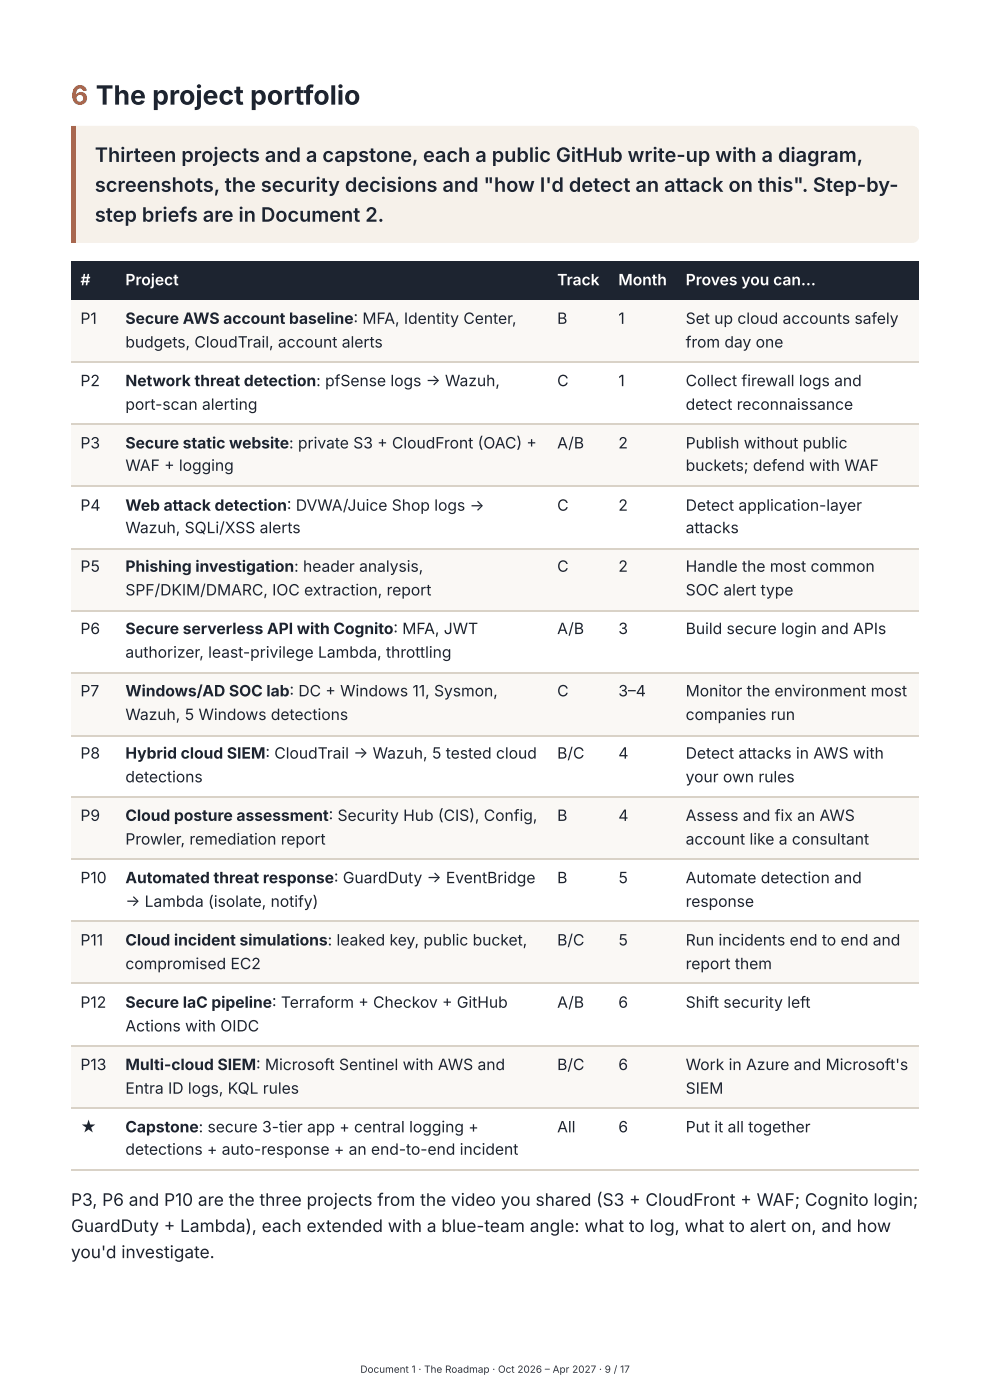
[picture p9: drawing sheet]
<svg xmlns="http://www.w3.org/2000/svg" width="210mm" height="297mm" viewBox="0 0 210 297" stroke-linecap="round" stroke-linejoin="round" font-family="sans-serif">
<defs><g id="words">
<text font-size="5.6" fill="#c4552b" x="15.1" y="22.2">6 The project portfolio</text>
<g font-size="4.2" fill="#1d2430">
<text x="20.1" y="34.4">Thirteen projects and a capstone, each a public GitHub write-up with a diagram,</text>
<text x="20.1" y="40.7">screenshots, the security decisions and &quot;how I'd detect an attack on this&quot;. Step-by-</text>
<text x="20.1" y="47.1">step briefs are in Document 2.</text>
</g>
<g font-size="3.7" fill="#1d2430">
<text x="15.1" y="256.1">P3, P6 and P10 are the three projects from the video you shared (S3 + CloudFront + WAF; Cognito login;</text>
<text x="15.1" y="261.7">GuardDuty + Lambda), each extended with a blue-team angle: what to log, what to alert on, and how</text>
<text x="15.1" y="267.2">you'd investigate.</text>
</g>
<g font-size="3.3" fill="#fff">
<text x="17.1" y="60.6">#</text>
<text x="26.6" y="60.6">Project</text>
<text x="118.3" y="60.6">Track</text>
<text x="131.3" y="60.6">Month</text>
<text x="145.6" y="60.6">Proves you can…</text>
</g>
<g font-size="3.3" fill="#1d2430">
<text x="17.1" y="68.8">P1</text>
<text x="26.6" y="68.8">Secure AWS account baseline: MFA, Identity Center,</text>
<text x="118.3" y="68.8">B</text>
<text x="131.3" y="68.8">1</text>
<text x="145.6" y="68.8">Set up cloud accounts safely</text>
<text x="26.6" y="73.8">budgets, CloudTrail, account alerts</text>
<text x="145.6" y="73.8">from day one</text>
<text x="17.1" y="82">P2</text>
<text x="26.6" y="82">Network threat detection: pfSense logs → Wazuh,</text>
<text x="118.3" y="82">C</text>
<text x="131.3" y="82">1</text>
<text x="145.6" y="82">Collect firewall logs and</text>
<text x="26.6" y="87">port-scan alerting</text>
<text x="145.6" y="87">detect reconnaissance</text>
<text x="17.1" y="95.2">P3</text>
<text x="26.6" y="95.2">Secure static website: private S3 + CloudFront (OAC) +</text>
<text x="118.3" y="95.2">A/B</text>
<text x="131.3" y="95.2">2</text>
<text x="145.6" y="95.2">Publish without public</text>
<text x="26.6" y="100">WAF + logging</text>
<text x="145.6" y="100">buckets; defend with WAF</text>
<text x="17.1" y="108.5">P4</text>
<text x="26.6" y="108.5">Web attack detection: DVWA/Juice Shop logs →</text>
<text x="26.6" y="113.2">Wazuh, SQLi/XSS alerts</text>
<text x="118.3" y="108.5">C</text>
<text x="131.3" y="108.5">2</text>
<text x="145.6" y="108.5">Detect application-layer</text>
<text x="145.6" y="113.2">attacks</text>
<text x="17.1" y="121.4">P5</text>
<text x="26.6" y="121.4">Phishing investigation: header analysis,</text>
<text x="118.3" y="121.4">C</text>
<text x="131.3" y="121.4">2</text>
<text x="145.6" y="121.4">Handle the most common</text>
<text x="26.6" y="126.5">SPF/DKIM/DMARC, IOC extraction, report</text>
<text x="145.6" y="126.5">SOC alert type</text>
<text x="17.1" y="134.7">P6</text>
<text x="26.6" y="134.7">Secure serverless API with Cognito: MFA, JWT</text>
<text x="118.3" y="134.7">A/B</text>
<text x="131.3" y="134.7">3</text>
<text x="145.6" y="134.7">Build secure login and APIs</text>
<text x="26.6" y="139.7">authorizer, least-privilege Lambda, throttling</text>
<text x="17.1" y="147.9">P7</text>
<text x="26.6" y="147.9">Windows/AD SOC lab: DC + Windows 11, Sysmon,</text>
<text x="118.3" y="147.9">C</text>
<text x="131.3" y="147.9">3–4</text>
<text x="145.6" y="147.9">Monitor the environment most</text>
<text x="26.6" y="152.9">Wazuh, 5 Windows detections</text>
<text x="145.6" y="152.9">companies run</text>
<text x="17.1" y="161.1">P8</text>
<text x="26.6" y="161.1">Hybrid cloud SIEM: CloudTrail → Wazuh, 5 tested cloud</text>
<text x="118.3" y="161.1">B/C</text>
<text x="131.3" y="161.1">4</text>
<text x="145.6" y="161.1">Detect attacks in AWS with</text>
<text x="26.6" y="166.2">detections</text>
<text x="145.6" y="166.2">your own rules</text>
<text x="17.1" y="174.4">P9</text>
<text x="26.6" y="174.4">Cloud posture assessment: Security Hub (CIS), Config,</text>
<text x="26.6" y="179.4">Prowler, remediation report</text>
<text x="118.3" y="174.4">B</text>
<text x="131.3" y="174.4">4</text>
<text x="145.6" y="174.4">Assess and fix an AWS</text>
<text x="145.6" y="179.4">account like a consultant</text>
<text x="17.1" y="187.6">P10</text>
<text x="26.6" y="187.6">Automated threat response: GuardDuty → EventBridge</text>
<text x="118.3" y="187.6">B</text>
<text x="131.3" y="187.6">5</text>
<text x="145.6" y="187.6">Automate detection and</text>
<text x="26.6" y="192.6">→ Lambda (isolate, notify)</text>
<text x="145.6" y="192.6">response</text>
<text x="17.1" y="200.8">P11</text>
<text x="26.6" y="200.8">Cloud incident simulations: leaked key, public bucket,</text>
<text x="118.3" y="200.8">B/C</text>
<text x="131.3" y="200.8">5</text>
<text x="145.6" y="200.8">Run incidents end to end and</text>
<text x="26.6" y="205.8">compromised EC2</text>
<text x="145.6" y="205.8">report them</text>
<text x="17.1" y="214">P12</text>
<text x="26.6" y="214">Secure IaC pipeline: Terraform + Checkov + GitHub</text>
<text x="118.3" y="214">A/B</text>
<text x="131.3" y="214">6</text>
<text x="145.6" y="214">Shift security left</text>
<text x="26.6" y="219.1">Actions with OIDC</text>
<text x="17.1" y="227.3">P13</text>
<text x="26.6" y="227.3">Multi-cloud SIEM: Microsoft Sentinel with AWS and</text>
<text x="118.3" y="227.3">B/C</text>
<text x="131.3" y="227.3">6</text>
<text x="145.6" y="227.3">Work in Azure and Microsoft's</text>
<text x="26.6" y="232.3">Entra ID logs, KQL rules</text>
<text x="145.6" y="232.3">SIEM</text>
<text x="17.1" y="240.5">★</text>
<text x="26.6" y="240.5">Capstone: secure 3-tier app + central logging +</text>
<text x="26.6" y="245.3">detections + auto-response + an end-to-end incident</text>
<text x="118.3" y="240.5">All</text>
<text x="131.3" y="240.5">6</text>
<text x="145.6" y="240.5">Put it all together</text>
</g>
<text font-size="2.1" fill="#343434" x="76.5" y="291.6">Document 1 · The Roadmap · Oct 2026 – Apr 2027 · 9 / 17</text>
</g></defs>
<path d="M15.6 26.7h178.1a1.4 1.4 0 0 1 1.4 1.6v21.7a1.4 1.4 0 0 1-1.4 1.6h-178.1z" fill="#f6f1ea"/>
<path d="M15.1 26.7h1v24.9h-1z" fill="#c4552b"/>
<g fill="#1d2430">
<path d="M15.1 55.6h9.5v8.2h-9.5z"/>
<path d="M24.6 55.6h91.8v8.2h-91.8z"/>
<path d="M116.4 55.6h13v8.2h-13z"/>
<path d="M129.4 55.6h14.3v8.2h-14.3z"/>
<path d="M143.7 55.6h51.4v8.2h-51.4z"/>
</g>
<g fill="#faf8f5">
<path d="M15.1 63.8h9.5v13.2h-9.5z"/>
<path d="M24.6 63.8h91.8v13.2h-91.8z"/>
<path d="M116.4 63.8h13v13.2h-13z"/>
<path d="M129.4 63.8h14.3v13.2h-14.3z"/>
<path d="M143.7 63.8h51.4v13.2h-51.4z"/>
<path d="M15.1 90.2h9.5v13h-9.5z"/>
<path d="M24.6 90.2h91.8v13h-91.8z"/>
<path d="M116.4 90.2h13v13h-13z"/>
<path d="M129.4 90.2h14.3v13h-14.3z"/>
<path d="M143.7 90.2h51.4v13h-51.4z"/>
<path d="M15.1 116.4h9.5v13.2h-9.5z"/>
<path d="M24.6 116.4h91.8v13.2h-91.8z"/>
<path d="M116.4 116.4h13v13.2h-13z"/>
<path d="M129.4 116.4h14.3v13.2h-14.3z"/>
<path d="M143.7 116.4h51.4v13.2h-51.4z"/>
<path d="M15.1 142.9h9.5v13.2h-9.5z"/>
<path d="M24.6 142.9h91.8v13.2h-91.8z"/>
<path d="M116.4 142.9h13v13.2h-13z"/>
<path d="M129.4 142.9h14.3v13.2h-14.3z"/>
<path d="M143.7 142.9h51.4v13.2h-51.4z"/>
<path d="M15.1 169.3h9.5v13.3h-9.5z"/>
<path d="M24.6 169.3h91.8v13.3h-91.8z"/>
<path d="M116.4 169.3h13v13.3h-13z"/>
<path d="M129.4 169.3h14.3v13.3h-14.3z"/>
<path d="M143.7 169.3h51.4v13.3h-51.4z"/>
<path d="M15.1 195.8h9.5v13.2h-9.5z"/>
<path d="M24.6 195.8h91.8v13.2h-91.8z"/>
<path d="M116.4 195.8h13v13.2h-13z"/>
<path d="M129.4 195.8h14.3v13.2h-14.3z"/>
<path d="M143.7 195.8h51.4v13.2h-51.4z"/>
<path d="M15.1 222.2h9.5v13h-9.5z"/>
<path d="M24.6 222.2h91.8v13h-91.8z"/>
<path d="M116.4 222.2h13v13h-13z"/>
<path d="M129.4 222.2h14.3v13h-14.3z"/>
<path d="M143.7 222.2h51.4v13h-51.4z"/>
</g>
<g fill="none" stroke="#d9d2c7" stroke-width=".26">
<path d="M15.1 76.9h180M15.1 90.1h180M15.1 103.3h180M15.1 116.5h180M15.1 129.8h180M15.1 143h180M15.1 156.2h180M15.1 169.2h180M15.1 182.4h180M15.1 195.7h180M15.1 208.9h180M15.1 222.1h180"/>
<path d="M15.1 235.3h180M15.1 248.6h180"/>
</g>
<use href="#words"/>
</svg>
